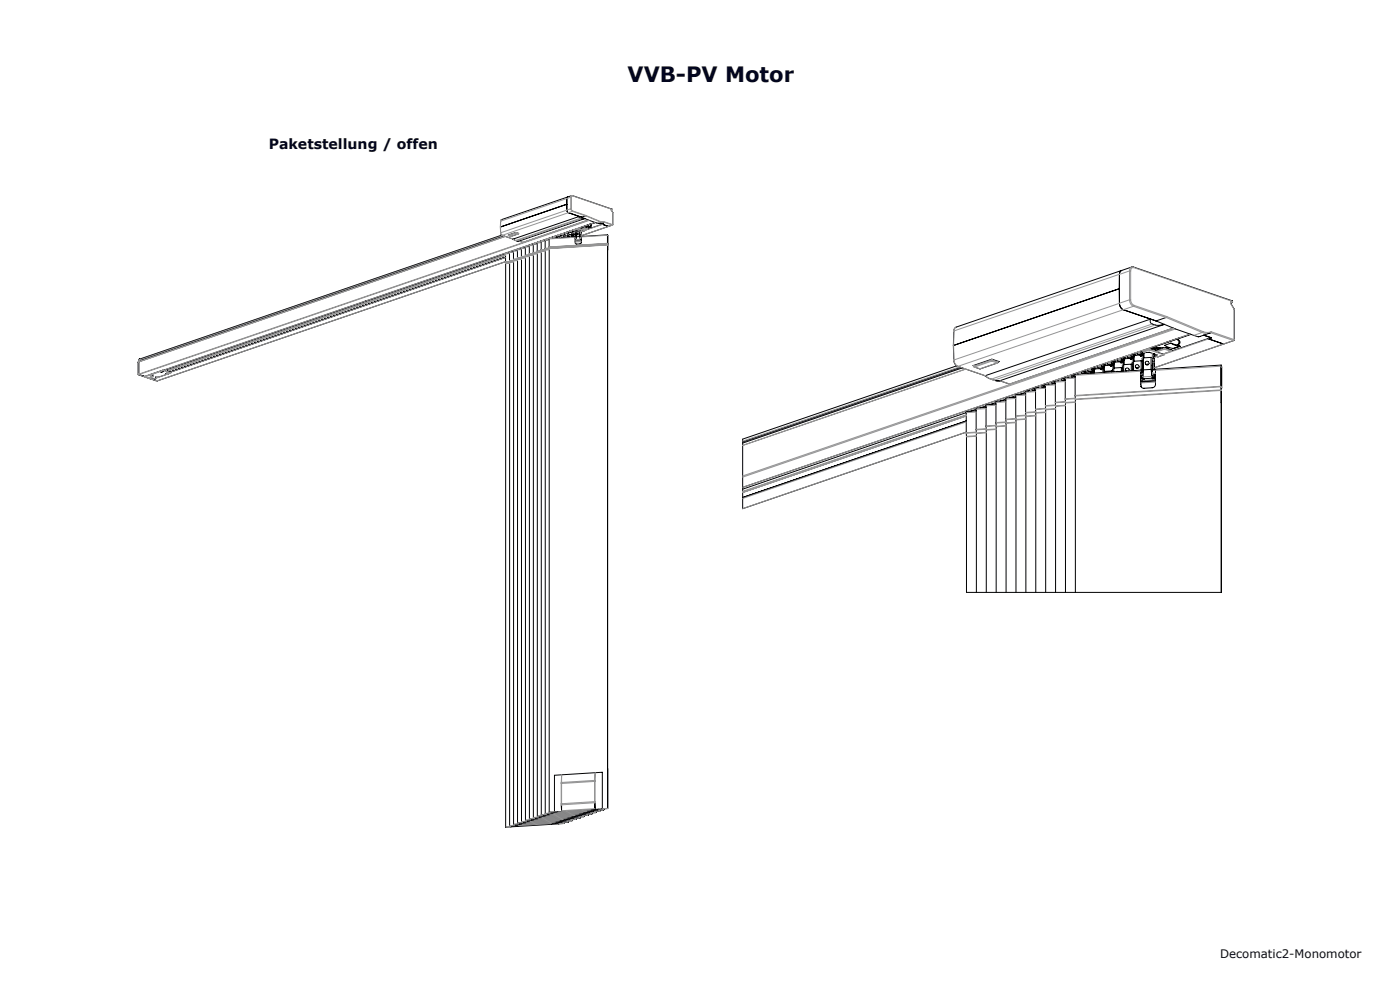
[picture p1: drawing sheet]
<svg xmlns="http://www.w3.org/2000/svg" width="420mm" height="297mm" viewBox="0 0 420 297" stroke-linecap="round" stroke-linejoin="round" font-family="sans-serif">
<defs><g id="words">
<text font-size="6.3" fill="#03061f" x="188.3" y="24.5">VVB-PV Motor</text>
<text font-size="4.2" fill="#03061f" x="80.6" y="44.7">Paketstellung / offen</text>
<text font-size="3.5" fill="#03061f" x="366" y="287.2">Decomatic2-Monomotor</text>
</g></defs>
<g fill="none" stroke="#000" stroke-width=".3">
<path d="M170 59.5v1.7M170.1 59.5v3.5M170.3 59l-.3 .5M150.1 68l.1 1.9 .2 .5 3.5 1.3M150.2 68h.1M150.1 68h.1M150.5 70.5l-108.8 37.2v.2M151 70.6l-109.1 37.4M151.2 70.7l-109.3 37.4-.5 .4M151.7 78.4l-104.6 35.8-5.6-1.9-.1-3.7M151.7 78.5v169.3h1.6M151.7 76.1l-101.6 34.7"/>
<path d="M151.7 77.1l-100.8 34.4M151.7 76.5l-101 34.5M151.7 76.1v2.4M152.6 70.4v.1M152.9 75.9l-1.2 .2M152.9 75.7v171.7h1.6M152.9 75.7l-.8 .2M153.9 71.7l1.1 .5 .7 .1M153.9 71.7h.1M153.9 71.7l19.9-6.8v.3l.2 .3h1.4l-19.7 6.8M154 75.5l-1.1 .2M154 75.3l.1 171.7h1.6"/>
<path d="M154 75.3l-.7 .2M155 72.2l.7 .1M155.2 75.1l-1.2 .2M155.2 74.9l.1 171.7h1.5M155.2 74.9l-.7 .2M155.5 70l-.8-.3-2.1 .8M155.5 69.9l-.1 .2-2.1 .7-.7-.3M155.7 72.3h.1M156.4 74.5v171.7h1.6M156.4 74.7l-1.2 .2M156.4 74.5l-.7 .2M157.6 74.2l-1.2 .3"/>
<path d="M157.6 74v171.8h1.6M157.6 74l-.7 .3M158.8 73.6v171.8h1.6M158.8 73.8l-1.2 .2M158.8 73.6l-.7 .3M159.1 73.5h.1M159.1 73.3v.2M159.2 73.4l-.1 .1M159.2 73.3v.1M159.2 73.4l.2 .1M159.2 73.4h.1M159.4 73.2v.1"/>
<path d="M159.4 73.3v.2M159.7 73.4v.1M159.8 73.1v.1M159.8 73.2l-.4 .1M159.8 73.2h.2M159.9 73.4l.1-.1-.4 .2M160 73v2.6M160 75.6h.1M160 73.4l-1.2 .2M160 73.2h.1M160 75.7v169.3h1.6M160 73l.1 .1"/>
<path d="M160.1 73.1h.1M160.3 73.1h-.2M160.3 73.1h.1M160.3 72.9v.2M160.6 72.9l-.3 .2M160.6 72.8v.1M161 72.8l-.4 .1M161 72.8h.2M161 72.7v.1M161.1 73l.1-.1-.4 .2M161.2 72.6v172h1.6M161.2 73l-1.2 .2"/>
<path d="M161.2 72.8h.1M161.3 72.6v.1M161.4 72.5v.2M161.5 72.5v.2l.3-.2M161.8 72.4v.1M162.2 72.4l-.4 .1M162.2 72.4h.1M162.2 72.3v.1M162.3 72.2l.1 3.1M162.4 72.5l-.1 .1M162.4 72.6l-1.2 .2M162.4 72.4h-.1"/>
<path d="M162.4 72.5l-.4 .1M162.4 75.3h.1M162.4 75.3v168.9l1.6-.1M162.5 72.1v.2M162.6 72.1v.2M162.7 72.1v.2M163 72.1l-.3 .1M163 72v.1M163.4 72l-.4 .1M163.4 72h.1M163.4 71.9v.1M163.5 72.2v-.1l-.3 .1"/>
<path d="M163.5 71.8v.2M163.5 72l.1 171.8 1.6-.1M163.5 72.2l-1.1 .2M163.5 72h.1M163.7 71.7v.2M163.8 71.7v.2M163.9 71.7l.1 .1M164.1 71.8h.1M164.2 71.7l-.1 .1M164.2 71.6v.1M164.6 71.6l-.4 .1M164.6 71.6h.1"/>
<path d="M164.6 71.4v.2M164.7 71.4l.1 172 1.5-.1M164.7 71.7l-1.2 .3M164.7 71.6h.1M164.7 71.7l-.3 .1M164.9 71.3v.2M165 71.3v.2M165.1 71.3v.2M165.2 71.4h-.1M165.2 71.4h.1M165.3 71.3l-.1 .1M165.3 71.2v.1"/>
<path d="M165.8 71.1l-.5 .2M165.8 71.1l.1 .1M165.8 71v.1M165.9 71v.2M165.9 71.3v.1M166.1 70.9v.2M166.1 71.1h.1M166.1 71.1l-.2 .1M166.2 71.1h-.1M166.2 71.1h.1M166.2 70.9v.2M166.3 70.9v.2"/>
<path d="M166.5 70.9l-.2 .1M166.5 70.8v.1M166.6 71.3h.1M166.6 71.2v.1M166.7 71.3l.1 .1M166.7 71.2l-1.1 .2M166.8 71.3h-.1M166.8 71l.1 .2M167 70.7l-.5 .2M167 70.6v.1M167 70.7l.1 .1M167.1 71l-.2 .3"/>
<path d="M167.1 70.6v.2M167.1 70.9v.4M167.3 70.5v.2M167.3 70.7h.1M167.4 70.8h-.3M167.4 70.7h-.1M167.4 70.7h.1M167.4 70.5v.2M167.5 70.5v.2M167.7 70.5l-.2 .1M167.7 70.4v.1M167.8 70.8v.1"/>
<path d="M167.8 70.9l.3 .1M167.8 70.9h.2a.76 .76 0 0 0-1.2 .3l-.5-.1M168 71.2v.1M168 70.5l.1 .3M168.1 70.3l-.4 .2M168.1 70.2v.1M168.1 70.3l.2 .1M168.2 71.1l-.2 .1M168.2 71.1v.2M168.2 70.6l-.1 .6M168.3 70.2v.2M168.3 70.4l-.1 .7"/>
<path d="M168.5 70.1v.2M168.5 70.3h.1M168.5 70.3l-.2 .1M168.6 70.2l-.1 .1M168.6 70.2h.1M168.6 70.1v.1M168.7 70v.2M168.9 70.1l-.2 .1M168.9 70v.1M169 70.4v.1M169 70.5l.3 .1M169 70.5h.2a.76 .76 0 0 0-1.2 .3l-.5-.1"/>
<path d="M169.1 71.1h.1M169.1 71.1v.1M169.1 71.1h-.9M169.2 70.1l.1 .3M169.3 70.6h.1M169.3 69.9l-.4 .2M169.3 69.8v.1M169.3 69.9l.2 .1M169.4 70.7l-.2 .5M169.4 70.7v.5M169.4 70.2l-.1 .6M169.5 69.8v.2"/>
<path d="M169.5 70l-.1 .7M169.7 69.7v.2M169.7 69.9h.1M169.7 69.9l-.2 .1M169.8 69.8l-.1 .1M169.8 69.8h.1M169.8 69.7v.1M169.8 69.6v.2M169.9 71.2h-.2M170 61.2h.1M170 61.2l-19.8 6.8M170 61.2v1.8"/>
<path d="M170 63l.4 .7 4.1 1.4M170.1 63l.4 .7M170.1 69.7l-.3 .1M170.1 69.6v.1M170.2 70.1h.1M170.2 70v.1M170.2 70.1l.2 .1M170.3 70l-1 .1-.2 .2 .2 .1-.6-.2M170.3 70.7h.1M170.3 70.7v.4M170.3 70.7h-.9M170.4 70.1h-.2"/>
<path d="M170.4 69.7l.1 .3M170.5 69.8v.6M170.5 70.2h-.1M170.5 69.8h.1M170.5 69.5l-.4 .2M170.5 69.4v.1M170.5 69.5l.2 .1M170.6 70.3l-.2 .8M170.6 70.3v.8M170.6 69.8h-.1M170.7 69.4v.2M170.7 69.6l-.1 .7"/>
<path d="M170.9 69.3v.2M170.9 69.5h.1M170.9 69.5l-.2 .1M171 69.4l-.1 .1M171 69.4h.1M171 69.3v.1M171 69.4l.7 .2M171 69.2v.2M171.1 69.4h-.1M171.2 69.4h.1M171.2 70.8l-.1 .3M171.2 70.8h-.3l-.1 .2"/>
<path d="M171.2 70.8v.2M171.2 70.9v.1M171.2 71h.1M171.2 71v.1M171.3 69.4h.1M171.3 69.3v.1M171.3 69.2v.1M171.4 69.7h.1M171.4 69.6v.1M171.4 69.7l.3 .1M171.4 69.7l.1-.1a.76 .76 0 0 0-1.1 .4l-.6-.2M171.5 70.3h.1"/>
<path d="M171.5 70.3v.8M171.5 70.3h-.9M171.6 71h.1M171.7 69.4l-.1 .6M171.7 69.4h.1M171.7 69.1l-.4 .2M171.7 69v.1M171.7 69.1l.1 .1M171.7 69.9l-.1 .1v1M171.7 69.9v1.1M171.8 69.4h-.1M171.8 69v.2"/>
<path d="M171.9 69.2l-.1 .7M172 68.9v.2M172 69.1h.1M172 69.1l-.2 .1M172.1 69l-.1 .1M172.1 69h.1M172.1 68.9v.1M172.2 69l.7 .2-.2-.2 .3-.2v.7M172.2 68.8v.2M172.3 69h-.1M172.4 69h.1M172.4 70.4l-.3-.1-.1 .2 .2 .2 .2-.2"/>
<path d="M172.4 70.4v.2M172.4 70.4v.1M172.4 70.5h.1M172.4 70.5v.1M172.4 70.6l-.2 .2-.2-.2M172.5 68.8l-.1 .2M172.5 68.7v.1M172.6 69.3h.1M172.6 69.2v.1M172.6 69.3l.3 .1M172.6 69.3l.1-.1a.76 .76 0 0 0-1.1 .4v-.3M172.6 71.1v1.7"/>
<path d="M172.6 72.8v.2M172.6 71v.1M172.6 71l-7.9 .6M172.7 69.9l-.1 1.8M172.7 69.9h.1M172.7 69.9h-1M172.7 71.7v.7l.1-.1M172.7 71.6l.1 .7M172.8 68.9l.1 .3M172.8 71.7v.1M172.8 71h-.2M172.8 71.6l-.2 .1"/>
<path d="M172.8 70.6v.2M172.9 72h.1M172.9 69l-.1 .6M172.9 72v.4l-.1-.3M172.9 72.1v.1M172.9 69h.1M172.9 68.7l1.6 .5M172.9 68.6v.1M172.9 68.7l-.4 .1M172.9 71v1M172.9 69.5l-.1 .1v2.7M172.9 69.5v1.5"/>
<path d="M173 69h-.1M173 72l-.1 .1M173 72.3v.1M173.2 72.3v.1M173.5 70l-.2-.1-.1 .2 .1 .2 .2-.2M173.5 70l.1 .2M173.5 70v.1M173.6 70.1h.1M173.6 70.1v.1M173.6 70.2l-.2 .2-.2-.2M173.8 70.9l.2 1M173.8 69.5h.3"/>
<path d="M173.8 70.9l-.9 .1M173.8 69.5v1.4M173.8 69.5h-.9M173.9 68.4l.5 .2M174 72h.1M174 72h-1.1M174 70.4v1.5M174 70.4v.1M174 71.7l.1 .4M174 71.3v.1M174 69v.5M174 70.8v.4"/>
<path d="M174 71.5h.1M174.1 71.5h.3M174.1 71.5h.1M174.1 71.5v.6M174.1 69.5l-.1 .9M174.1 69.5l.1 .2v-.2M174.1 69.7l-.1 .8M174.1 69.7l.1 .1M174.2 69.8h.1M174.2 69.8v.2M174.2 69v1.9M174.2 72l-.1 .1"/>
<path d="M174.2 72v.1M174.2 71.5v.6M174.2 72.1l-1.3 .1M174.3 69.1h-.1M174.3 68.4l.4 .1zM174.3 69.1l-.1 .1M174.4 72.3l-1.8 .2M174.4 70.9l-.4 .1M174.4 69.2h.1M174.4 69.2v.1M174.4 69.3l-.2 .1M174.5 69.1l-.1 .1"/>
<path d="M174.5 68.6l.8 .5M174.5 69.1h.1M174.5 69.2l-.1 .1M174.5 69.1v.1M174.9 68.3l-1 .1M174.9 68.3h.1M174.9 68.3h-1v.1M175 68.3h.4M175.3 69.1h.1M175.4 68.3h.1M175.4 68.3l-1 .3M175.4 69l-1 .3"/>
<path d="M175.5 68.3l.8 .3M175.6 68.3h.1M175.6 67.7h.1M175.6 68.3l.8 .3M175.7 64.6l-1.3 .5 5.1 1.9 1.6-.6M176 68.3h-1.1M176.1 68.3h-.5M176.2 68.5l.1 .1M176.2 68.5l.1 .2M176.2 67.8l-.7 .2 1 .4M176.2 67.8l1.1 .3M176.2 67.8l.7 .2"/>
<path d="M176.2 68.7l-.9 .4M176.3 68.6h.1M176.3 68.7h.1M176.2 68.7h.1M176.5 68.4h.1M176.5 65.9l-19.6 6.8-1.2-.4M176.9 67.2v.1a.36 .36 0 0 1 .3 .3 .36 .36 0 0 1-.3 .4M176.9 68l.4 .1M177 67.2l.3 .4-.3 .4M177 68l.3 .1-.8 .3M177 67.9v.1M177.3 67.6l-.1 .1"/>
<path d="M177.3 68.1l-.8 .3M177.3 68.1h.1M177.3 67.1h.1M178.6 66.7l-129.5 44.2M180.2 66.8l.9 .3-.4 .1M180.7 67.2l-4.4 1.4M180.7 67.2l1.8 .7M180.7 67.2h.1M181.1 67.1h.1M182.3 70.4l-7.9 .5-.1 2.1-1.4 .2-.3-.4M182.3 73.4h.1M182.3 73.4v168.9"/>
<path d="M182.3 74.9h.1M182.3 73.5v1.4M182.3 73.5h.1M182.3 73.1v.3M182.3 73.1h.1M182.3 73.1v-2.7v3M182.6 67.9h.1M183.4 62.7v.3M183.4 63h.1M183.4 63l.4 .7M183.5 62.7l-.1 .2M183.5 62.7l-11.9-4.1-21.2 7.2-.2 .4-.1 1.8"/>
<path d="M183.5 62.7h.1M183.8 63.7h.1M183.8 63.7v3.7l-9.6 3.3M109.3 90.4h.1M109.8 90.2l-.5 .2M286.8 98.1l-.5 .4-.2 .6-.1 4.5M335.8 86.5v.1M335.8 86.5l-49.7 17M335.8 86.5v4.4M335.8 90.9a2.11 2.11 0 0 0 1.2 1.9l10 3.5M335.8 82.2v4.3M335.8 82.2v8.7"/>
<path d="M336.5 81.1l-.5 .3-.2 .8M336.5 81l-.5 .4-.2 .8M349.3 97.2a3.9 3.9 0 0 1-4.2-.6l.1-1-49.6 17M349.3 97.2l-49.3 16.9M350 94.9l-.2 .3-3 1 5.8 2.4 5.5 1.9a1.85 1.85 0 0 0 1.8 .3l3.2-1M352 98.3l-49 16.8-3.1-1M363.3 99.4v.1a.76 .76 0 0 1-1 .4h-.2M369.2 90.2v.7M369.2 90.9h.1M369.2 90.9l1.1 1.8M369.6 90.1l.1 .5-.5 .2M369.6 90.1l-29.9-10.1-52.9 18"/>
<path d="M369.6 90.1l.1 .2M370.3 92.7l-.1 9.3-23.9 8.2M370.3 92.7h-.1M41.5 108.5h.1M41.6 108.5v3.7l1.8 .6M41.6 108.5h-.1M41.6 108.5h.1M41.7 107.9h.1M41.7 107.9l.2 .1M41.9 108v.1M41.9 107.6l.1 .5-.4 .4M43.3 112.9l.1 .1"/>
<path d="M43.3 112.8v.1M43.4 112.8h-.1M44.6 113.3h.1M44.8 112.4l-1.4 .4M44.8 112.4h.1M44.8 112.4l1.1 .4M45.1 112.4h.1M45.1 112.4l.1 .1M45.1 112.5l.3 .1M45.2 112.5h-.1M45.2 112.4v.1M45.6 112.3l-.5 .1"/>
<path d="M45.6 112.3l.3 .1-.5 .2M45.6 112.3h.1M45.6 112.3l-.2 .3M45.8 113.7l1.4 .4M45.8 112.8l-1.4 .5M45.9 112.8h.1M47 112.9v.1M47 113h.1M47 113.1h.1M47.1 112.9h.1M47.1 113l-.1 .1M47.1 113h.1"/>
<path d="M47.2 113.1h.1M47.2 112.8l.3 .2M47.2 112.9l-.5 .1 .3 .1M47.3 112.9h-.1M47.4 112.9l-.2 .1M47.4 112.9v.1M47.4 113h.1M47.5 112.9l-.1 .1M47.5 113h.1M48.2 111.4h.1M48.3 111.4l.2 .1M48.3 111.3v.1"/>
<path d="M48.5 111.3h.1M48.5 111.3l-.3 .1M48.5 111.2v.1M48.5 111.3v.2M48.5 111.3h.2M48.7 111.3l.3 .1-.5 .1M48.7 111.3h-.2M49.2 110.9v.1M49.3 110.9v.1M49.6 110.8v.3l-.7-.2-4.1 1.5M49.7 110.7l1 .3M50.1 111.9v.2"/>
<path d="M50.1 111.9h.1M50.1 112l.2 .1M50.1 112v.1M50.2 111.8h.1M50.2 111.8l.1 .1M50.3 111.8h-.1M50.4 111.8l-.1 .1M50.4 110.9l.1 .1M50.4 110.9h.1M50.4 110.9l.3 .1M50.5 111.9h-.4M50.5 111.9h.1"/>
<path d="M50.5 111.9l.1 .1M50.6 111.9l-.8 .1 .3 .1M50.6 111.9h-.1M50.6 112h.1M50.7 111v.5l.5 .2M50.7 111h.1M51.2 111.7h.1M51.2 111.7l-5.6 2M286 103.6l.1 4.5 .7 1.3 8.7 3.2M286.1 103.5l-.1 .1M287 109.6l-64.2 22v20.9l67.1-23M288.1 110.1l-65.3 22.3"/>
<path d="M288.7 110.3l-65.9 22.5M295.5 112.6a6.6 6.6 0 0 0 4.5 1.5M295.5 112.6h.1M295.6 112.6h.1M298.2 113.9l1.8 .2M299.4 108.5l-.1 .3-5.3 1.8-1.7-.6-.2-.5M299.4 108.5l.3-.1-2.1-.8-5.7 2h.2M299.4 108.3v.2M300 114.1h.1M301.8 119.6v57.9M301.8 119.6l-1.8 .6M304.7 119.1l-2.9 .2v.3"/>
<path d="M304.7 118.6l.1 58.9M304.7 118.6l-1.8 .6M307.7 117.6l.1 59.9M307.7 118.1l-2.9 .2-.1 .3M307.7 117.6l-1.8 .6M308.4 117.1l.2 .1M308.4 116.8v.3M308.6 117l-.2 .1M308.7 116.7v.2M308.7 116.9l-.1 .1M308.7 116.9v.1M308.7 117h-.1"/>
<path d="M308.7 117l.5 .1M309.2 116.5v.3M309.2 116.8l.4 .1-.3 .2M309.9 117v.1M310.2 116.2l.1 .2M310.3 116.4l-1.1 .4M310.3 116.4l.3 .1M310.5 117.1l.2-.4-.9 .4M310.6 116l.1 61.5M310.7 117.1l-2.9 .1-.1 .4M310.7 116.5h-.1M310.8 116.1l.1 .1"/>
<path d="M310.8 116v.1M310.8 116.1v.1M310.8 116.2h.1M310.9 116.2h-.1M311.3 116.1l-.4 .1M311.3 115.8v.3M311.6 115.7l-.1 .5-.2-.1M312.2 115.7l.3 .2-.2 .2h-.7M312.2 115.5v.2M313.2 115.4l-1 .3M313.2 115.4l.4 .1M313.2 115.1v.3"/>
<path d="M313.6 115v.5M313.6 115.7l-.1 .4M313.6 116l-2.9 .2v.4M313.6 115.7l-.8 .4M313.6 115.5h.1M314.1 114.8v.4M314.3 114.8v.4M314.5 114.7v.4h.7l.3-.3-.3-.1M315.2 114.5v.2M316.2 114.4l-1 .3M316.2 114.4l.4 .1M316.2 114.1v.3"/>
<path d="M316.6 114l.1 63.5M316.6 114.7l-.1 .3M316.6 115l-2.9 .2-.1 .2 .1 62.1M316.6 114.5h.1M316.6 114.7l-.8 .4M317 113.8v.4M317.3 113.7v.5M317.5 113.7v.4M318.1 113.7l.4 .1-.3 .3h-.7M318.1 113.5v.2M319.2 113.4l-1.1 .3M319.2 113.4l.3 .1"/>
<path d="M319.2 113.1v.3M319.4 114l.2-.3-.9 .4M319.5 113v.5M319.6 113.5v64M319.6 114l-2.9 .2-.1 .3M319.6 113.5h-.1M320 112.8v.4M320.3 112.7v.4M320.5 112.7v.4h.7l.3-.3-.4-.1M321.1 112.4v.3M322.2 112.3l-1.1 .4M322.2 112.3l.3 .2"/>
<path d="M322.2 112.1v.2M322.5 112v.5M322.5 112.6l-.1 .4M322.5 113l-2.9 .2v.3M322.5 112.5h.1M322.6 112.6l-.9 .4M323 111.8v.3M323.2 111.7v.4M323.4 111.6v.5M324.1 111.7l.3 .1-.3 .3h-.7M324.1 111.4v.3M325.1 111.3l-1 .4"/>
<path d="M325.1 111.3l.4 .1M325.1 111.1v.2M325.5 111v.4M325.5 111.6l-.1 .4M326 110.8v.4M326 111.2h.1M326 111.2l.2 .1-.7 .1M326.2 111.1l-.2 .1M326.2 111.1h.2M326.2 110.7v.4M326.4 111.1l1.6 .6M326.4 110.6v.5"/>
<path d="M327 110.7l.4 .1-.3 .2h-.7M327 110.4v.3M327.3 111.6v.2M327.3 111.8h.4M327.3 111.8l.4-.2-1.6-.1-1.4 .5M327.8 110.9l-.1 .2 .3 .4M328.1 110.3l-1.1 .4M328.1 110.3l.3 .1M328.1 110.1v.2M328.4 111l-.4 .1v.7M328.4 109.9v.5M328.5 110.6l-.1 1.2"/>
<path d="M328.9 109.8v.4M329 110.2l.2 .1-.8 .1M329.2 110.1l-.2 .1M329.2 110.1h.2M329.2 109.7v.4M329.4 110.1l1.6 .5M329.4 109.6v.5M330 109.7l.4 .1-.3 .2h-.7M330 109.4v.3M330.2 110.5l.1 .2M330.3 110.7l.6 .2M330.3 110.7l.4-.1-1.6-.1a1.32 1.32 0 0 0-1.5 .7l.4 .4"/>
<path d="M330.8 109.8l-.2 .3 .4 .3M330.9 110.9v.5M331 110.9h-.1M331.1 109.3l-1.1 .4M331.1 109.3l.3 .1M331.1 109v.3M331.2 111.3l-.4 .3M331.2 111.3v.3M331.3 110l-.3 .1v1.3M331.4 108.9v.5M331.4 109.6l-.1 1.7M331.9 108.8v.4"/>
<path d="M332.1 109.1l-.2 .1 .2 .1-.7 .1M332.1 109.1h.3M332.1 108.7v.4M332.4 109.1l1.5 .5M332.4 108.6v.5M333 108.6l.3 .2-.3 .2h-.6M333 108.4v.2M333.2 109.5l.1 .2M333.3 109.7l.6 .2M333.3 109.7l.3-.1-1.6-.1a1.32 1.32 0 0 0-1.4 .7l.4 .4M333.4 111.2l.4 .1M333.4 111.2v.3"/>
<path d="M333.4 111.2l-2.2 .1M333.7 108.8l-.1 .3 .3 .3M334 108.3l-1 .3M334 108.3l.4 .1M334 108v.3M334.1 110.3l-.4 .2 .1 .9M334.1 110.3v1.1M334.3 109l-.4 .1v1.3M334.4 107.9v.5M334.4 108.6l-.1 1.7M334.9 107.7v.5M334.9 108.1l.2 .2-.7 .1"/>
<path d="M335.1 108.1h-.2M335.1 108.1h.2M335.1 107.6v.5M335.3 108.1l1.6 .5M335.3 107.6v.5M335.4 111.4h-.5M336 107.6l.3 .1-.3 .3h-.7M336 107.4v.2M336.2 108.5l.1 .2M336.3 108.7l.5 .2M336.3 108.7l.3-.1-1.6-.1a1.32 1.32 0 0 0-1.5 .7l.4 .4M336.4 110.2h.3"/>
<path d="M336.4 110.2v1.1M336.4 110.2l-2.3 .1M336.7 107.8l-.1 .2 .3 .4M336.9 108.9v.5M336.9 108.9h-.1M337 107.3l-1 .3M337 107.3l.3 .1M337 107v.3M337.1 109.3l-.4 .2 .1 1.8M337.1 109.3v2M337.3 108l-.4 .1v1.3M337.3 106.9v.5"/>
<path d="M337.4 107.6l-.1 1.7M337.7 111l.1 .2M337.8 106.7v.5M338.1 107.1l-.3 .1 .3 .1-.8 .1M338.1 107.1h.2M338.1 106.6v.5M338.3 106.6v.5M338.6 110.5l-.2 .7M338.6 110.5a.51 .51 0 0 0-.8-.1 .51 .51 0 0 0 .1 .8M338.6 110.5l.1 .5M338.7 110.8v.2M338.7 111v.2"/>
<path d="M338.9 106.6l.4 .1-.3 .3h-.7M338.9 106.3v.3M339.1 107.5l.1 .2M339.2 107.7l.7 .2M339.2 107.7l.4-.1-1.6-.1a1.32 1.32 0 0 0-1.5 .7l.4 .3M339.4 109.1l.3 .1M339.4 109.1v2M339.4 109.1l-2.3 .2M339.7 106.8l-.1 .2 .3 .4M339.8 107.9v.5M340 106.2l-1.1 .4M340 106.2l.3 .2"/>
<path d="M340 106v.2M340.1 108.3l-.4 .2 .1 2.6v-.2M340.1 108.3v2.8M340.2 107l-.3 .1v1.3M340.3 105.9v.5M340.3 106.5l-.1 1.8M340.8 105.7v.4M340.8 106.1h.1M340.8 106.2l.3 .1-.8 .1M341.1 106l-.3 .1M341.1 106h.2M341.1 105.6v.4"/>
<path d="M341.3 106l1.5 .6M341.3 105.5v.5M341.6 109.5l.1 .5M341.7 109.8v.2M341.7 110a.51 .51 0 0 1-.5 .4 .51 .51 0 0 1-.5-.4M341.9 105.6l.3 .1-.2 .3h-.7M341.9 105.3v.3M342.1 106.5l.1 .2M342.2 106.7l.6 .2M342.2 106.7l.3-.1-1.6-.1a1.32 1.32 0 0 0-1.4 .7l.4 .3-1.6-.4M342.2 115.5l.1 .4M342.3 112.2v.4l.5-.1"/>
<path d="M342.3 111.1l-.1 4.4M342.3 110.9l-19.7 1.3v65.3M342.3 111l-.1 .3 .1-.2M342.3 111l-.1 .3M342.4 108.1l.3 .1M342.4 108.1v2.9M342.4 108.1l-2.3 .2M342.4 112.6v1.9M342.5 112.6l.3 1.7M342.7 105.8l-.2 .2 .3 .4M342.7 110.5v.5M342.7 110.5l.1 .1"/>
<path d="M342.8 114.3l-.4 .1M342.8 113.6l.1 .9v-.6M342.8 112.5v1.8M342.8 112.8v.1M342.8 113.3l.2 .2 2.7-.2M342.8 111h-.5M342.8 111l-.5 .1M342.8 109.9l-.1 .6M342.9 113.5v.3M342.9 105l.1 .5 .6 .2 1.1-.1 2.4 .8-.2 .1M342.9 105.2l-1 .4M343 110.8l-.2 2.5"/>
<path d="M343 107.3l-.4 .2 .2 5.8M343 107.3v3.5M343.2 106l-.4 .1v1.3M343.2 113.5l.1 .3h-.4M343.2 105.6l-.7 .3-.1 .3 .4 .3M343.3 105.6l-.1 1.6M343.3 114.1v.3M343.7 114.1v.3M344.6 108.5l.1 .4M344.6 108.8l.1 .1M344.7 108.9a.51 .51 0 0 1-.5 .5 .51 .51 0 0 1-.6-.4M345.3 110.7l.4 2.4"/>
<path d="M345.3 107.1l.7 .2M345.3 110.7l-2.3 .1M345.3 107.1v3.6M345.3 107.1l-2.3 .2M345.4 104.1v.5M345.4 104.1v.2M345.7 113.1v.2M345.7 109.4v3.7M345.7 109.4l.1 .2M345.7 112.6l.2 1M345.7 111.8l.1 .2M345.7 110.8h1l-1 .1"/>
<path d="M345.8 105.9v1.3M345.8 109.6l-.1 3.7M345.8 112.1v.1M345.8 112.2l.1 1.4M345.8 112.2l.8 .1M345.9 113.6l.4 .1M346 107.3l-.3 2.1M346 107.3l.2 .4M346.1 107.9l-.1-.1-.2 1.8M346.1 107.9h.1M346.1 107.9l.1 .1M346.2 108l.1 .6"/>
<path d="M346.2 107.7v.3M346.3 106.1v4.7M346.3 107.3l-.1 .4M346.3 112.3v1.4M346.3 113.7l-.1 .3-3.1 .1-.2-.3M346.4 106.1l-.1 .1M346.4 104.5a.77 .77 0 0 1 1.1 .2 .77 .77 0 0 1-1.1-.2zM346.4 106.1l-.1 .3M346.6 114.2l-4.3 .3-.1 .3M346.8 106.5h.1M346.8 106.4v.4l.1-.3M346.9 105l.1 .5 1.9 .6"/>
<path d="M346.9 106.3l-.2 .2M346.9 106.3v.2M348.9 106.1h.1M349.2 104.3h-2.4l-1.4 .3M349.2 104.3h.1M349.2 104.3l-2 .7-1.8-.4M349.3 106l-.1 .3-1.8 .6-.6-.1-.5 .2 .5-.3M349.3 104.3l2 .7M349.6 104.2l.1 .1M349.7 102.7h.1M349.7 104.3l2 .7-.3 .1M350.7 104.1l-4.8 .3-.5-.1"/>
<path d="M350.9 104.2l-1.2 .1M351.2 104.8l.1 .2M351.2 104.8h.1M351.3 102.8l-2 .7 1.4 .6 1.3 .3M351.3 102.8l1.7 .8 .9 .2M351.3 102.8l2.7 1-1.9 .7M351.4 105l-.1 .3-2.4 .8M352 104.4l.1 .1M352.1 104.4v.1M353 101.7a.9 .9 0 0 1 .8 .9 .9 .9 0 0 1-.8 .9M353 101.7l-7.6 2.6M353 101.5v.2"/>
<path d="M353.2 101.6a.96 .96 0 0 1 .8 .9 .96 .96 0 0 1-.7 1v-.2M353.2 101.5v.1M353.9 102.3l-.2 .5M353.9 103.8l-1.9 .6M353.9 103.8h.1M353.9 103.7v.1M353.9 101.2h.1M357.1 100.1l-134.3 46M357.3 100.2l-4.1 1.4M361.1 100.5l2.3 .7-.9 .4M362.5 101.5v.1M363.4 101.2l-.9 .3"/>
<path d="M366.3 115.8v.1M366.3 115.9l.1 .9M366.3 109.8l.1-.3v7.5M366.3 115.9l.1-6.5 .1 6.8M366.4 109.4l-19.7 1.3-.1 4.5a1.04 1.04 0 0 1-.9 1l-2.5 .2a.89 .89 0 0 1-1-.9M366.4 116.8v60.7h-76.5v-53.8M366.4 116.8v.3v-.2M366.4 117v3.7M367.1 103.1l-4.8-1.6-10.9 3.7M289.9 126.2l-67.1 23M289.9 123.7l-67.1 22.9M289.9 126.1l-67.1 23"/>
<path d="M289.9 124.6l-67.1 23M292.8 123.2l-2.9 .1v.4M292.8 122.7l.1 54.8M292.8 122.7l-1.8 .6M295.8 122.1l-2.9 .2-.1 .4M295.8 121.6l.1 55.9M295.8 121.6l-1.8 .6M298.8 121.1l-2.9 .2-.1 .3M298.8 120.6l.1 56.9M298.8 120.6l-1.8 .6M301.8 120.1l-3 .2v.3M366.4 120.7h.1"/>
<path d="M182.3 230.4h.1M182.3 230.4v11.9M153.3 247.5v.3M154.5 247.1v.3M155.4 247.3l.1 .4M155.5 247.7l-2.2 .1M155.6 246.7l.1 .3M156.6 246.9v.4M156.6 247.3l-2.1 .1M156.8 246.3v.3M157.8 246.5v.4M158 245.8v.4"/>
<path d="M159 246.1v.4M159 246.5l-2.2 .1M159.2 245.4v.4M160.2 245.7v.3M160.2 246l-2.2 .2M160.4 245v.4M161.3 245.3l.1 .3M161.4 245.6l-2.2 .2M161.6 244.6v.4M162.5 244.9l.1 .3M162.6 245.2l-2.2 .2M162.8 244.2v.4"/>
<path d="M163.7 244.5l.1 .3M163.8 244.8l-2.2 .2M164 243.8v.3M164.9 244.1l.1 .3M165 244.4l-2.2 .2M165.1 243.4l.1 .3M165.4 246.7l.1 .3 2.1-.1M165.5 247l-10.1 .7M166.1 243.7v.3M166.1 244l-2.1 .1M166.3 243.3h.1M166.6 246.3l.1 .3"/>
<path d="M166.7 246.6l-10.1 .7M167.3 243.3v.3M167.3 243.6l-2.1 .1M167.6 246.6v.3M167.8 245.9v.1M167.8 246l.1 .2M167.9 246.2l-12.2 .8M168.4 241.2l.1 1.8M168.5 243v.2M168.5 241.2v1.8M168.5 243.2l-2.2 .1M168.8 246.2v.3"/>
<path d="M168.8 246.5l-2.1 .1M169 245.5l.1 .3M169.1 245.8l-10.1 .7M169.2 246.7h.1M169.2 246.8h.1M169.2 246.8l-1.6 .1M169.2 246.5v.3M170 245.8v.3M170 246.1l-2.1 .1M170.2 245.1v.3M170.2 245.4l-10 .7M170.4 246.3v.1"/>
<path d="M170.4 246.3h.1M170.4 246.4l-1.6 .1M170.4 246.1v.3M171.2 245.4v.3M171.2 245.7l-2.1 .1M171.4 244.7v.3M171.4 245l-10 .6M171.6 245.9h.1M171.6 246l-1.6 .1M171.6 245.7v.3M172.4 244.9v.4M172.4 245.3l-2.2 .1"/>
<path d="M172.6 244.3v.3M172.6 244.6l-10 .6M172.8 245.5h.1M172.8 245.6l-1.6 .1M172.8 245.3v.2M173.6 244.5v.4M173.6 244.9l-2.2 .1M173.8 243.9v.3M173.8 244.2l-10 .6M174 245.1h.1M174 244.8v.3M174 245.2l-1.6 .1"/>
<path d="M174.8 244.1v.4M174.8 244.5l-2.2 .1M174.9 243.5v.1M174.9 243.6l.1 .2M175 243.8l-10 .6M175.1 244.7h.1M175.2 244.7h.1M175.2 244.8l-1.6 .1M175.2 244.4v.3M175.9 243.7l.1 .4M176 244.1l-2.2 .1M176.1 243.1l.1 .3"/>
<path d="M176.2 243.4l-10.1 .6M176.3 244.3h.1M176.3 244.4l-1.5 .1M176.3 244v.3M177.1 243.3v.4M177.1 243.7l-2.1 .1M177.3 242.7l.1 .3M177.4 243l-10.1 .6M177.5 243.9h.1M177.5 244l-1.5 .1M177.5 243.6v.3M178.3 242.9v.3"/>
<path d="M178.3 243.2l-2.1 .2M178.4 240.6l.1 1.7M178.5 242.3l.1 .3M178.5 240.6v1.7M178.6 242.6l-10.1 .6M178.7 243.5h.1M178.7 243.6l-1.6 .1M178.7 243.2v.3M179.5 242.5v.3M179.5 242.8l-2.1 .2M179.9 243.1h.1M179.9 243.1l-1.6 .1"/>
<path d="M179.9 242.8v.3M180.7 242.4v-11l-14.4 .9v11M180.7 242.4h.1M180.7 242.4l-2.1 .2M181.1 242.4v.3M181.1 242.7h.1M181.1 242.7l-1.6 .1M182.3 242.3h.1M182.3 242.3l-1.6 .1"/>
<circle cx="341.1" cy="109.8" r=".5"/>
<circle cx="344.1" cy="108.7" r=".5"/>
</g>
<g fill="none" stroke="#949494" stroke-width=".3">
<path d="M171.3 59.1h.1M171.3 59.1l-21.1 7.2M171.3 59.1v3.5M171.4 59.1v3.5M171.5 58.6l-.2 .5M171.8 58.6v.1M171.8 58.7h-.3l-.1 .4M171.8 58.7l11.8 4.1M150.2 66.3h.1M150.2 69.8l.5 .7M150.2 69.8h.1M150.2 66.3v3.5"/>
<path d="M150.5 65.8l-.3 .5M150.7 70.5h.1M150.7 70.5l4 1.6M150.8 70.6l-109 37.3M151.6 70.9l-110 37.6M151.7 77.2l-100.6 34.4M151.7 76.3l-101.2 34.7h.2M151.7 78.4l-104.6 35.8M151.7 76.5l-101 34.5M152.6 70.4v.1M152.6 70.5l.1 .1M152.6 70.5h.1"/>
<path d="M152.7 70.6h-.1M152.7 70.6l.6 .2M152.9 76l-1.2 .1M152.9 78.4l-1.2 .1M152.9 78.9l-1.2 .1M152.9 78.8l-1.2 .1M153.3 70.8h.1M154 75.6l-1.1 .1M154.1 78.4l-2.4 .2M154.1 78.5l-1.2 .1M154.7 72.1h.1M154.7 72.1l.3 .1"/>
<path d="M154.7 69.8v.1M154.7 69.8h.1M154.7 69.7v.1M154.7 69.8l-2.1 .7M154.7 69.9l.7 .2M154.7 69.9l-2 .7M154.8 69.8l-.1 .1M154.8 69.7v.1M154.8 69.8l.7 .2M155 72.2h.1M155.2 75.2l-1.2 .1M155.2 77.6l-1.2 .1"/>
<path d="M155.3 78l-2.4 .1M155.3 78.1l-1.2 .1M155.4 70.1h.1M155.4 70.1l-2.1 .7M155.5 70l-.1 .1M155.5 70h.1M155.5 69.9v.1M155.7 72.3l1.2 .3M156.4 74.8l-1.2 .1M156.4 77.2l-1.2 .1M156.4 77.6l-2.4 .1M156.4 77.7l-1.1 .1"/>
<path d="M156.9 72.6h.1M156.9 72.6l-.1 .1M157.6 74.4l-1.2 .1M157.6 76.8l-1.2 .1M157.6 77.3l-1.2 .1M157.6 77.2l-2.4 .1M158.8 74h-1.2M158.8 76.4l-1.2 .1M158.8 76.8l-2.4 .1M158.8 76.9l-1.2 .1M159.4 73.3v.2M160 73.6h-1.2"/>
<path d="M160 76h-1.2M160 76.5l-1.2 .1M160 76.4l-2.4 .1M160.4 72.9v.1M160.5 72.8v.2M160.6 72.8v.3M160.6 72.9v.1M161.2 73.2h-1.2M161.2 75.6l-1.2 .1 2.4-.1M161.2 76.1h-1.2M161.2 76l-2.4 .1M161.4 72.5v.2"/>
<path d="M161.6 72.5v.1M161.7 72.4v.2M161.8 72.4v.3M161.8 72.5v.1M162.4 72.8h-1.2M162.4 75.2h-1.2M162.4 75.2l-1.2 .1M162.4 75.7h-1.2M162.5 72.1v.2M162.8 72.1v.1M162.9 72v.2M163 72.1v.1"/>
<path d="M163.5 72.3l-1.1 .1M163.6 74.8h-1.2M163.6 75.3h-1.2M163.7 71.7v.2M164.1 71.6v.2M164.2 71.7v.1M164.7 71.9l-1.2 .1M164.8 74.3l-1.3 .1M164.8 74.9h-1.2M164.8 74.8l-2.4 .1M164.9 71.3v.2M165.2 71.2v.2"/>
<path d="M165.3 71.2v.2M165.4 71.3v.1M166.1 70.9v.2M166.2 71.1v.1M166.4 70.8v.2M166.5 70.8v.2M166.6 70.9v.1M167.3 70.5l.1 .3M167.6 70.4v.2M167.7 70.4v.2M167.8 70.5v.1M168 71v.2"/>
<path d="M168.5 70.1v.2M168.5 70.3h.1M168.8 70v.2M168.9 70v.2M169 70.1v.1M169.2 70.6v.2M169.7 69.7v.2M169.7 69.9h.1M169.9 69.6v.2M170 69.6v.2M170.1 69.6v.2M170.1 69.7v.1"/>
<path d="M170.4 70.2v.2M170.9 69.3v.2M170.9 69.5h.1M171.2 70.9v.1M171.2 69.2v.2M171.3 62.6h.1M171.3 62.6l.4 .7M171.3 62.6l-21.1 7.2M171.3 69.2v.2M171.4 62.6l.4 .6M171.6 69.8v.2M171.7 63.3l-21 7.2"/>
<path d="M171.7 63.3l8.3 3.2M171.8 63.2l-.1 .1M171.8 63.2l8.3 3.2M172 68.9v.2M172.1 69.1h.1M172.4 70.5v.1M172.4 68.8v.2M172.5 68.8v.2M172.5 68.9v.1M172.6 71.1l-7.9 .5M172.6 72.8h.1M172.8 72.1h-.1"/>
<path d="M172.8 69.4v.2M172.8 71.4l-.2 .1M172.8 71.7h.1M172.9 68.7h.1M172.9 68.7l.1 .1M172.9 68.6v.1M172.9 68.8h.1M173 68.8l.2 .1M173.5 70.1l.1 .1M173.6 68.5l.1 .1M173.6 68.5h.1M173.6 68.5l-.7 .2"/>
<path d="M173.6 68.4v.1M173.7 68.5h.1M173.7 68.6l-.7 .2M173.7 68.3v.2M173.7 68.6l1.7 .5M173.7 68.6h.1M173.9 71.7l-1 .1M174 65.5l-19.3 6.6M174 69v.5M174 71.3l.1 .2M174 71.3v.1M174 71.3l.4 .1"/>
<path d="M174 71.3h.1M174.1 71.5h-.1M174.2 69.7h-.1M174.2 72.1l-1.3 .1M174.2 70h-.1M174.3 65.6l-19.3 6.6M174.4 72.4l-1.8 .1M174.4 69.3l.3 .1M174.5 69.1l-.1 .1M174.6 69.4l-.4 .1M174.7 69.4h.1M174.7 69.4h-.1"/>
<path d="M175.1 68.3h.1M175.4 69.1h.1M175.4 69.1l-.7 .3M175.4 68.4h.1M175.4 68.4l.1 .1M175.4 68.3v.1M175.4 69v.1M175.4 68.4l-.9 .3M175.5 68.5l-1 .3-.8-.3M175.5 68.5l.7 .2M175.5 68.4v.1M175.5 68.3v.1"/>
<path d="M175.5 68.4l.8 .3M176.2 68.7h.1M176.3 68.7h-.1M176.3 68.7h.1M176.3 68.6v.1M176.5 65.9l-19.6 6.7M176.6 66l-135.1 46.2M176.8 66l-135.3 46.3M178.5 66.7l-129.4 44.2M180 66.5h.9M180 66.5l-1 .3M180.1 66.4h1l2.7 .9"/>
<path d="M180.1 66.4l-.1 .1M180.8 67.2l-5.4 1.9M181 66.5l2.7 .9M182.2 72.9l-17.5 1.1M182.2 70.5l-7.8 .5M182.2 73l-17.5 1.1M182.3 73v.1M182.3 73.4l-18.8 1.1M182.3 73.4l-17.5 1.1M182.3 73.4h.1M182.3 70.6h-.1M183.4 62.9h.1"/>
<path d="M183.5 62.9h.1M183.5 62.9h-.1M183.6 62.8l-.1 .1M183.6 62.8l-.2-.1 .4 1v3.6M183.7 67.4l-9.5 3.3M183.8 67.4h.1M183.8 67.3l-.1 .1M183.8 67.3h.1M286.2 99.2h-.1M286.2 99.2v8.7M286.8 98l-.4 .4-.2 .8M338.8 89.8h.4"/>
<path d="M338.8 89.8a2.11 2.11 0 0 0 1.2 2M338.8 81.2h.4M338.8 81.2l-52.6 18M338.8 89.8l-52.6 18.1M338.8 81.2v8.6M339.2 89.8a1.82 1.82 0 0 0 1 1.7M339.2 81.2v8.6M339.5 80l-.5 .4-.2 .8M340 91.8l-52.6 18M340 91.8l9.8 3.4 10.9 4.4M340.1 80l.1 .2M340.2 80.2l-.6 .1-.4 .9"/>
<path d="M340.2 80.2l29.5 10.2M340.2 91.5l-.2 .3M340.2 91.5l9.8 3.4 10.8 4.5M345.7 97.1l-48.4 16.5M346.6 97.4l-48.4 16.5M352 98.3l-49.1 16.8M352.2 98.4l-129.4 44.2M352.6 98.6l-129.8 44.4M360.7 99.6l1.4 .3M360.7 99.6l-2.6 .9M360.8 99.4a3.1 3.1 0 0 0 2.5 0l6.9 2.4M360.8 99.4l-.1 .2"/>
<path d="M363.2 99.7l6.8 2.4M369.2 90.6l.3 .1M369.5 90.7h.1M369.5 90.7l-.3 .1M369.7 90.4l-.2 .3M369.7 90.4l-.5-.2v.7l1 1.8v9.1M41.5 112.2h.1M41.5 112.2v.1M41.5 112.3h.1M41.5 112.3l1.9 .6M41.7 107.7l.1 .2M41.8 107.9h-.1"/>
<path d="M41.8 107.9l.1 .2-.4 .4v3.7M43.4 112.8h.1M43.4 112.8v.2M43.4 113h.1M43.4 113l3.7 1.2M44.4 113.3h.1M44.6 113.3h.1M44.6 112.4l.1 .1M44.6 112.4h.2M44.6 112.4l-1.2 .4M44.6 112.4h.1M44.7 112.5l-1.3 .5"/>
<path d="M44.7 112.5l1 .4M44.8 112.4l-.1 .1M44.8 112.4h.1M44.8 112.4l.1 .1M44.8 112.3v.1M44.8 112.5h.1M44.9 112.5l1 .3M45.1 112.4h.1M45.2 112.4v.1M45.6 113.7h.1M45.7 112.9h.1M45.8 112.8l-.1 .1"/>
<path d="M45.9 112.8l-1.5 .5M45.9 112.8v.1M45.9 112.8h.1M45.9 112.9l-1.3 .4M47 113v.1M47.1 114.2h.1M47.1 112.9h.1M47.1 113v.1M47.3 112.9l-.2 .2M47.4 112.9v.1M47.5 113h.1M48.2 111.4h.1"/>
<path d="M48.3 111.3v.1M48.9 111l.1 .1M48.9 111h.1M48.9 110.9v.1M48.9 111l-4.1 1.4M49 111.1l2.2 .7M49 111.1l-4.1 1.4M49 111v.1M49 110.9v.1M49 111l2.2 .7M50.1 111.9v.1M50.2 111.8h.1"/>
<path d="M50.2 111.9v.2M50.3 111.9v.2M50.4 111.8l-.2 .2M50.5 111.9h.1M50.6 111.9v.1M51.2 111.8h.1M51.2 111.8l-5.6 1.9M51.2 111.7v.1M51.2 111.7h.1M286.2 107.9a2.13 2.13 0 0 0 1.2 1.9M286.2 107.9h-.1M287.4 109.8l8.2 2.8 1.7 1"/>
<path d="M287.4 109.8h-.1M287.8 110l-65 22.2M289.7 110.6l-66.9 22.9 66.9-22.9M292.2 109.5v.2M292.2 109.7l.2 .3M292.2 109.7l-.1 .1M292.4 110h-.1M292.4 110l1.6 .5M294 110.5h.1M294 110.5h-.1M297.3 113.6h.1M297.3 113.6l.9 .3"/>
<path d="M297.4 107.9l.1 .3M297.4 107.9h.3M297.4 107.7v.2M297.4 107.9l-5.2 1.8M297.5 108.2l1.7 .6M297.5 108.2l-5.1 1.8M297.7 107.9l-.2 .3M297.7 107.7v.2M297.7 107.9l1.6 .6M298.2 113.9h-.1M299.2 108.8h.1M299.2 108.8l-5.2 1.7"/>
<path d="M299.3 108.5l-.1 .3M299.3 108.5h.1M299.3 108.2v.3M300 114.1l2.9 1M302.9 115.1h.1M302.9 115.1h-.1M304.7 119.4l-2.9 .2M307.7 118.4l-3 .2M309.2 116.8v.3M309.3 116.8v.3M310.7 117.4l-3 .2M311.8 115.6v.4"/>
<path d="M311.9 115.6v.4M312.1 115.5v.6M312.3 115.8v.3M313.6 116.4l-2.9 .2M314.1 114.8v.4M314.8 114.6v.4M314.9 114.6v.4M315.1 114.5v.6M315.3 114.8v.3M316.6 115.4l-3 .1M317.1 113.8v.4M317.7 113.6v.4"/>
<path d="M317.9 113.5v.5M318.1 113.5v.6M318.2 113.8v.3M319.6 114.3l-3 .2M320 112.8v.4M320.7 112.6v.4M320.8 112.5v.5M321 112.5v.6M321.2 112.7v.3M322.5 113.3l-2.9 .2M322.6 119.3l-3 .2M322.6 119.5l-3 .2"/>
<path d="M323 111.8v.3M323.7 111.6v.4M323.8 111.5v.5M324 111.4v.6M324.2 111.7v.3M326 110.8v.4M326.1 111.3v.1M326.6 110.5v.5M326.8 110.5v.5M327 110.4v.6M327.2 110.7v.3M329 109.8v.4"/>
<path d="M329.1 110.3h.1M329.6 109.5v.4M329.8 109.5v.4M330 109.4v.6M330.1 109.7v.3M330.8 110.9v.6M331.9 108.7v.5M332.1 109.3h.1M332.6 108.5v.4M332.7 108.5v.4M332.9 108.4v.6M333.1 108.7v.3"/>
<path d="M333.8 109.9v.6M334.9 107.7v.4M335 108.2v.1M335.6 107.5v.4M335.7 107.5v.4M335.9 107.4v.6M336.1 107.7v.3M336.8 108.9v.6M337.9 106.7v.4M338 107.2v.1M338.5 106.5v.4M338.6 110.8l.1 .2"/>
<path d="M338.7 106.4v.5M338.9 106.4v.6M339 106.6v.4M339.7 107.9v.5M340.8 105.7v.4M341 106.2v.1M341.5 105.5v.4M341.6 109.8l.1 .2M341.6 105.4v.5M341.8 105.4v.6M342 105.6v.3M342.2 111.3l-19.7 1.2"/>
<path d="M342.2 115.5h.1M342.6 113.8h-.2M342.7 106.8v.6M342.8 112l-.5 .2M342.8 112.8h.1M343 105.3l.1 .2M343 105.3h-.1M343 105v.3M343.1 105.5h-.1M343.1 105.5l.5 .2M344.6 108.7l.1 .2M344.7 104.7l.2 .2"/>
<path d="M344.7 104.7h.2M344.7 104.7l-1.7 .6M344.7 104.4v.3M344.9 104.7v.1M344.9 104.9l-1.8 .6M344.9 104.3v.4M344.9 104.9l4.2 1.4M344.9 104.8v.1M345.6 112.8l-2.7 .2M345.7 105.9v1.3M345.8 111.8l.1 .4M345.8 111.8v.1"/>
<path d="M345.8 111.8l.8 .1M345.8 111.8h-.1M346.1 107.8h-.1M346.2 107.7l-.3 .2M346.3 113.8l-3.4 .2M346.3 108.6h-.4M346.6 114.5l-4.4 .3M346.8 106.4v.1M346.8 106.8l.5 .1M346.9 106.3h.1M347.1 106.9l-.8 .3M347.3 106.9h.1"/>
<path d="M348.4 104.3h.1M349.1 106.3h.1M349.1 106.3l-1.8 .6M349.2 106.2l-.1 .1M349.3 104.5h.2M349.3 104.5l.1 .2M349.3 106.2h-.1M349.3 106.2h.1M349.3 104.3v.2M349.3 106v.2M349.3 104.5l-2.4 .8M349.4 104.7l-2.4 .8-2.1-.7"/>
<path d="M349.4 104.7l1.8 .6M349.5 104.5l-.1 .2M349.5 104.3v.2M349.5 104.5l1.8 .6M351.2 105.3h.1M351.2 105.3l-2.3 .8 .3 .1M351.3 105.1l-.1 .2M351.3 105v.1M351.4 105.2h.1M357 100.1l-134.2 45.9M362.6 101.6l-13.3 4.5M366.3 115.8l-43.8 2.7"/>
<path d="M366.3 109.7l-19.7 1.3M366.3 115.9l-43.8 2.8M366.4 116.8l-43.8 2.8M366.4 117l-43.8 2.8M366.4 117.1h.1M366.4 116.9h.1M366.5 116.2h-.1M366.5 116.1h-.2M366.5 110l-.2 .1M370 102.1h.1M370 102.1l-23.7 8.1M370.2 101.8l-.2 .3"/>
<path d="M370.2 101.8h.1M289.9 129.5l-67.1 22.9M289.9 126.4l-67.1 23M289.9 124.6l-67.1 23 67.1-22.9M289.9 124.5l-67.1 22.9M289.9 124.3l-67.1 23M292.8 123.5l-2.9 .2M292.9 129.5l-3 .2M292.9 129.7l-3 .2M292.9 130.8l-3 .1M292.9 130.6l-3 .2M295.8 122.5l-3 .2"/>
<path d="M295.9 128.5l-3.1 .2M295.9 128.6l-3 .2M295.9 129.7l-3 .2M295.9 129.6l-3 .2M298.8 121.4l-3 .2M298.8 127.5l-3 .1M298.8 127.6l-3 .2M298.9 128.7l-3 .2M298.9 128.6l-3 .1M301.8 120.4l-3 .2M301.8 126.4l-3 .2M301.8 126.6l-3 .2"/>
<path d="M301.8 127.7l-2.9 .2M301.8 127.5l-3 .2M304.8 125.4l-3 .2M304.8 125.6l-3 .2M304.8 126.7l-3 .2M304.8 126.5l-3 .2M307.7 124.4l-3 .2M307.8 124.6l-3.1 .2M307.8 125.7l-3 .2M307.8 125.5l-3 .2M310.7 123.4l-3 .2M310.7 123.6l-3 .2"/>
<path d="M310.7 124.7l-2.9 .1M310.7 124.5l-2.9 .2M313.7 122.4l-3 .2M313.7 122.6l-3 .1M313.7 123.6l-3 .2M313.7 123.5l-3 .2M316.7 121.4l-3.1 .2M316.7 121.5l-3.1 .2M316.7 122.6l-3 .2M316.7 122.5l-3 .1M319.6 120.3l-3 .2M319.6 120.5l-3 .2"/>
<path d="M319.6 121.6l-2.9 .2M319.6 121.4l-2.9 .2M322.6 120.6l-3 .2M322.6 120.4l-3 .2M168.4 234.8v6.1M168.4 234.5v.3M168.5 234.8h-.1M168.5 234.8v6.4M168.5 234.5v-2.3l-.1 2.3M168.5 234.5v.3M168.5 234.5h-.1M178.4 234.2v6"/>
<path d="M178.4 234.2l-9.9 .6M178.4 233.9l.1-2.3v2.3M178.4 233.9v.3M178.4 233.9h.1M178.4 233.9l-9.9 .6M178.5 234.2v6M178.5 234.2h-.1M178.5 233.9v.3M153.3 247.7l-1.6 .1M154.5 247.3l-1.6 .1M155.6 246.9l-1.5 .1M156.8 246.5l-1.5 .1"/>
<path d="M158 246.1l-1.6 .1M159.2 245.7l-1.6 .1M160.4 245.3l-1.6 .1M161.6 244.9l-1.6 .1M162.8 244.5l-1.6 .1M164 244.1l-1.6 .1M165.1 243.7l-1.5 .1M165.4 246.8l-10 .6M166.3 243.3l-1.5 .1M166.6 246.4l-10 .6M167.8 246l-10 .6M168.4 240.9l.1 .3"/>
<path d="M169 245.6l-10 .6M169.2 246.7l-1.6 .1M169.2 246.8h.1M170.2 245.2l-10 .6M170.4 246.3l-1.6 .1M170.4 246.3h.1M171.4 244.8l-10.1 .6M171.6 245.9l-1.6 .1M171.6 245.9h.1M172.6 244.4l-10.1 .6M172.8 245.5l-1.6 .1M172.8 245.5h.1"/>
<path d="M173.8 244l-10.1 .6M174 245.1l-1.6 .1M174.9 243.6l-10 .6M175.1 244.7l-1.5 .1M175.1 244.7h.1M176.1 243.2l-10 .6M176.3 244.3l-1.5 .1M176.3 244.3h.1M177.3 242.7l-10 .7M177.5 243.9l-1.6 .1M177.5 243.9h.1M178.4 240.2v.4"/>
<path d="M178.4 240.2l-10 .7M178.4 240.6l-9.9 .6M178.5 242.3l-10 .7M178.5 240.2l-.1 .4M178.5 240.2h-.1M178.7 243.5l-1.6 .1M178.7 243.5h.1M179.9 243.1l-1.6 .1M179.9 243.1h.1M181.1 242.7l-1.6 .1M181.1 242.7h.1M182.3 242.3l-1.6 .1"/>
<path d="M182.3 242.3h.1"/>
</g>
<use href="#words"/>
</svg>
